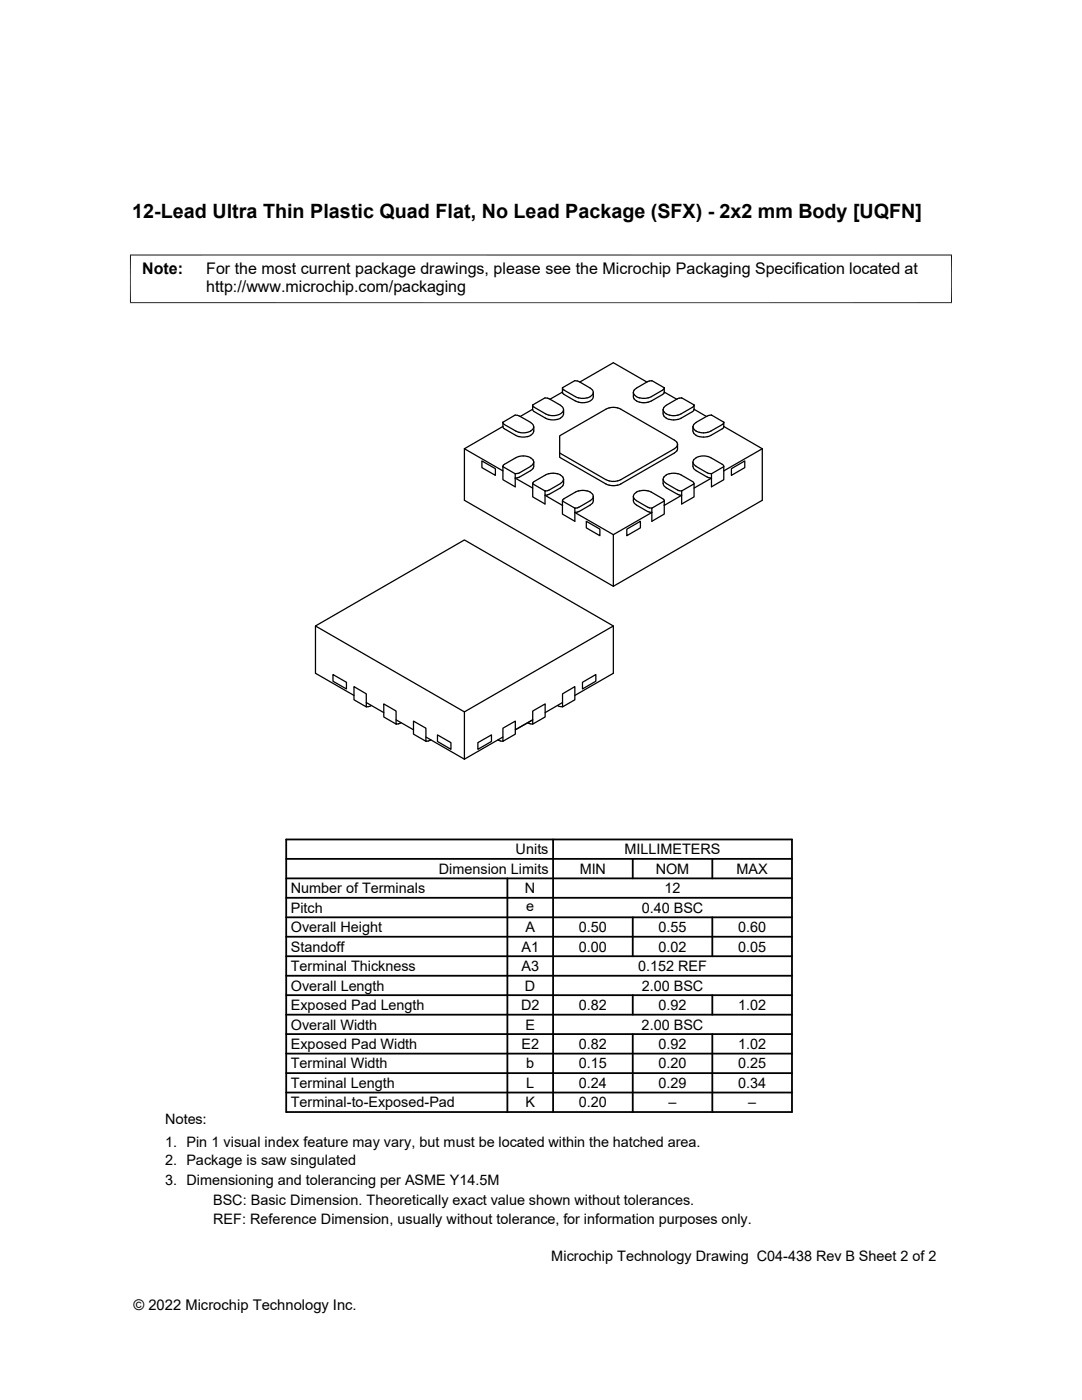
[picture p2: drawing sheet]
<svg xmlns="http://www.w3.org/2000/svg" width="216mm" height="279mm" viewBox="0 0 216 279" stroke-linecap="round" stroke-linejoin="round" font-family="sans-serif">
<defs><g id="words">
<text font-size="3.9" x="26.4" y="43.5">12-Lead Ultra Thin Plastic Quad Flat, No Lead Package (SFX) - 2x2 mm Body [UQFN]</text>
<g font-size="3.2">
<text x="28.4" y="54.7">Note:</text>
<text x="41.1" y="58.3">http://www.microchip.com/packaging</text>
<text x="41.1" y="54.7">For the most current package drawings, please see the Microchip Packaging Specification located at</text>
</g>
<g font-size="2.9">
<text x="102.9" y="170.5">Units</text>
<text x="124.6" y="170.5">MILLIMETERS</text>
<text x="58" y="178.3">Number of Terminals</text>
<text x="87.6" y="174.4">Dimension Limits</text>
<text x="104.8" y="178.3">N</text>
<text x="115.7" y="174.4">MIN</text>
<text x="130.8" y="174.4">NOM</text>
<text x="132.6" y="178.3">12</text>
<text x="147" y="174.4">MAX</text>
<text x="58" y="182.2">Pitch</text>
<text x="105" y="181.9">e</text>
<text x="128" y="182.2">0.40 BSC</text>
<text x="58" y="186">Overall Height</text>
<text x="58" y="189.9">Standoff</text>
<text x="104.1" y="189.9">A1</text>
<text x="104.8" y="186">A</text>
<text x="115.5" y="186">0.50</text>
<text x="115.5" y="189.9">0.00</text>
<text x="131.4" y="186">0.55</text>
<text x="131.4" y="189.9">0.02</text>
<text x="147.3" y="186">0.60</text>
<text x="147.3" y="189.9">0.05</text>
<text x="58" y="193.8">Terminal Thickness</text>
<text x="58" y="197.7">Overall Length</text>
<text x="104.1" y="193.8">A3</text>
<text x="104.8" y="197.7">D</text>
<text x="127.3" y="193.8">0.152 REF</text>
<text x="128" y="197.7">2.00 BSC</text>
<text x="58" y="201.6">Exposed Pad Length</text>
<text x="104" y="201.6">D2</text>
<text x="115.5" y="201.6">0.82</text>
<text x="131.4" y="201.6">0.92</text>
<text x="147.3" y="201.6">1.02</text>
<text x="58" y="205.5">Overall Width</text>
<text x="58" y="209.4">Exposed Pad Width</text>
<text x="104" y="209.4">E2</text>
<text x="104.8" y="205.5">E</text>
<text x="115.5" y="209.4">0.82</text>
<text x="128" y="205.5">2.00 BSC</text>
<text x="131.4" y="209.4">0.92</text>
<text x="147.3" y="209.4">1.02</text>
<text x="58" y="213.2">Terminal Width</text>
<text x="105" y="213.2">b</text>
<text x="115.5" y="213.2">0.15</text>
<text x="131.4" y="213.2">0.20</text>
<text x="147.3" y="213.2">0.25</text>
<text x="58" y="217.1">Terminal Length</text>
<text x="58" y="221">Terminal-to-Exposed-Pad</text>
<text x="104.8" y="221">K</text>
<text x="105" y="217.1">L</text>
<text x="115.5" y="217.1">0.24</text>
<text x="115.5" y="221">0.20</text>
<text x="131.4" y="217.1">0.29</text>
<text x="133.4" y="221">–</text>
<text x="147.3" y="217.1">0.34</text>
<text x="149.3" y="221">–</text>
<text x="32.9" y="224.4">Notes:</text>
<text x="32.9" y="229">1. Pin 1 visual index feature may vary, but must be located within the hatched area.</text>
<text x="32.9" y="232.6">2. Package is saw singulated</text>
<text x="32.9" y="236.6">3. Dimensioning and tolerancing per ASME Y14.5M</text>
<text x="42.5" y="244.3">REF: Reference Dimension, usually without tolerance, for information purposes only.</text>
<text x="42.5" y="240.6">BSC: Basic Dimension. Theoretically exact value shown without tolerances.</text>
<text x="110" y="251.7">Microchip Technology Drawing C04-438 Rev B Sheet 2 of 2</text>
<text x="26.6" y="261.3">© 2022 Microchip Technology Inc.</text>
</g>
</g></defs>
<g fill="none" stroke="#000" stroke-width=".25">
<path d="M112.2 78.3l-2.5 1.4M112.2 77.4l.1 1.1M112.3 78.5l2.5 1.5M114.8 79.2l.7 .2M115.5 76.1l2.3 1.4a.92 .92 0 0 1 .6 .9 .92 .92 0 0 1-.8 .8l-.1 .1a3.5 3.5 0 0 1-2.1 .1M115.5 76.2l-.8-.2-2.5 1.4 .2 .4 2.4 1.4M115.7 76.2l6.7-3.8 6.7 3.8M118.4 78.3a1.53 1.53 0 0 1-.2 1.4 2.9 2.9 0 0 1-2.8 .6M126.4 78.3a1.53 1.53 0 0 0 .2 1.4 2.9 2.9 0 0 0 2.7 .6M126.4 78.3a2.03 2.03 0 0 0 2.5 1.2l.4-.1M129.3 76.1l-2.4 1.5-.4 .3-.1 .4M129.3 76.2l.8-.2 2.4 1.4v1.1"/>
<path d="M132.5 78.5l-2.5 1.5-.7 .3M132.5 77.6l-2.5 1.6-.7 .2M132.5 78.3l2.5 1.4M132.5 77.4v.2M92.7 89.6v10.2l29.7 17.2 29.7-17.2v-10.2M92.7 89.6l7.7 4.4M96.2 92l2.6 1.5v1.4l-2.6-1.6zM100.4 84.3v.9l.1 .3 3.1 1.6M100.4 85.1l-7.7 4.5M100.4 93.1l2.4 1.5M100.4 93.1v2.6l2.4 1.5v-2.6M100.6 84.7l2.6 1.5a3.2 3.2 0 0 0 2.7-.2"/>
<path d="M102.8 82.8l.8 .2M102.8 95.4l3.5 2M102.8 82.8l-2.4 1.4 .2 .5M103.3 95.4h-.5M103.5 87.1l.7 .1 1-.1M103.6 83l2.3 1.3M105.9 91.4l-.3-.2a3.2 3.2 0 0 0-2.7 .2l-2.4 1.4-.1 .3M105.9 84.3a.89 .89 0 0 1 .6 .9 .89 .89 0 0 1-.6 .8M105.9 91.4l.5 .4 .1 .4M105.9 86.9l-.7 .2M105.9 93.1l-2.4 1.3-.7 .1M105.9 93.9l-2.6 1.4"/>
<path d="M106.3 81.7l-2.5 1.4M106.3 80.9v.8M106.3 96.6l2.5 1.4M106.3 96.6v2.6l2.5 1.4v-2.6M106.3 81.7l.2 .4 2.4 1.4M106.5 92.2l-.1 .4-.5 .4M106.5 92.2v1l-.1 .3-.5 .4M106.5 85.2v.9l-.1 .3-.5 .5M108.8 98.8l3.4 2M108.9 94.8l-2.4 1.4-.2 .4M109.6 97.8l-.8 .2M109.6 98.6l-.8 .2"/>
<path d="M111.7 90.4v.9l9.2 5.3 .7 .2M111.8 94.8l-.3-.2a3.4 3.4 0 0 0-2.6 .2M111.8 94.8l.5 .4 .1 .4M111.8 80.9a.95 .95 0 0 1 .6 1 .95 .95 0 0 1-.9 .8 3.2 3.2 0 0 1-2.6-.1M111.8 80.9l-2.4-1.4-.6-.1-2.5 1.4 .2 .4 2.4 1.4M111.8 97.4l-2.2 1.3M112.2 100l2.5 1.4M112.2 100v2.6l2.5 1.4v-2.6M112.2 99.9v.1M112.4 95.6l-.1 .5-.3 .3-2.4 1.4M112.5 95.6l-.1 1-.1 .3-.5 .4M112.5 81.7l-.1 .9a2.01 2.01 0 0 1-2.5 1.2l-1-.3"/>
<path d="M114.8 80l.7 .3M115.4 98a2.35 2.35 0 0 1 3 1v.1M115.5 98l-3 1.5-.3 .4M118.3 99.5l-2.8 1.7-.8 .2M118.4 99.1l-.1 .4M118.4 99.1a1.53 1.53 0 0 1-.2 1.4l-.4 .3M121.5 81.4a3.2 3.2 0 0 1 2.4 .3l10.7 6.1 .5 .5 .1 .4M121.6 81.4l-.7 .3-9.2 5.3v3.4l9.2 5.3 .7 .3M123.9 96.6l-.3 .1a3.5 3.5 0 0 1-2.1 .1M123.9 95.7l-.3 .2a3.3 3.3 0 0 1-2.1 .1M126.4 99.1a1.53 1.53 0 0 0 .2 1.4l.4 .3M126.5 99.5l2.8 1.7 .8 .2"/>
<path d="M127 98.2a.91 .91 0 0 0-.5 1.3M129.3 98l.7 .2 2.5 1.5M129.3 98a3.4 3.4 0 0 0-2.3 .2M132.3 81.7v.9M132.3 95.6v.9M132.3 96.5l.2 .4 .4 .4M132.3 82.6a2.01 2.01 0 0 0 2.6 1.2l.4-.1M132.5 99.7v.3M132.5 100v2.6l-2.4 1.4v-2.6M132.5 100l-2.4 1.4M132.9 80.9l2.5-1.4 .6-.1 2.5 1.4-.1 1.2-2.5 1.5M132.9 97.4l2.3 1.3"/>
<path d="M132.9 94.8a.87 .87 0 0 0-.6 .8 .87 .87 0 0 0 .6 .9l2.3 1.3M132.9 80.9a.96 .96 0 0 0-.5 1 .96 .96 0 0 0 .8 .8 3.3 3.3 0 0 0 2.1 .1M135.1 90l-.5 .4-10.7 6.2M135.2 88.7l-.1 .4-.5 .4-10.7 6.2M135.2 88.7l-.1 1.3M135.2 97.8l.8 .2M135.2 98.6l.8 .2M135.3 94.5l.6 .3M135.3 94.6a3.3 3.3 0 0 0-2.4 .2M135.9 83.5l-.6 .2M135.9 82.6l-.6 .2M135.9 94.8l2.4 1.4 .2 .4"/>
<path d="M136 98.8l-3.5 2M138.3 92.2v1l.2 .4 2.6 1.6M138.3 85.2v.9l.1 .3 .5 .5M138.5 80.9l-.2 .3-2.4 1.4M138.5 81.7l2.5 1.4M138.5 96.6v2.6l-2.5 1.4v-2.6M138.5 96.6l-2.5 1.4M138.9 93.1l2.2 1.3M138.9 86.9l.6 .2M138.9 91.4a.88 .88 0 0 0-.6 .8 .88 .88 0 0 0 .6 .8M138.9 91.4l.3-.2a3.2 3.2 0 0 1 2.6 .2M141.1 83l-2.3 1.4-.4 .4-.1 .4"/>
<path d="M141.2 94.4l.8 .1M141.2 95.2l.3 .1M141.2 87.1l-1 .1-.7-.1M141.5 95.4h.5M141.9 91.4l2.4 1.4 .1 .3M142 82.8l-.8 .2M142 82.8l2.4 1.4v1l-.3 .4-2.9 1.5M142 95.4l-3.5 2M144.1 84.7l-2.2 1.3a2.74 2.74 0 0 1-3.6-.6v-.2M144.4 85.1l7.7 4.5M144.4 93.1v2.6l-2.4 1.5v-2.6M144.4 84.3l-.3 .4"/>
<path d="M144.4 93.1l-2.4 1.5M145.9 93.5l2.7-1.5v1.3l-2.7 1.6zM152.1 89.6l-7.7 4.4M115.5 102.1l-.8 .2 7.7 4.4M117 104l2.7 1.6v1.3l-2.7-1.6zM117.8 100.8l-2.3 1.3M122.4 106.7v10.3M125.1 105.6l2.7-1.6v1.3l-2.7 1.6zM127 100.8l2.3 1.3M129.3 102.1l.8 .2-7.7 4.4M62.9 124.9l29.8-17.1 29.7 17.1M66.4 134.6l2.7 1.6v1.3l-2.7-1.5z"/>
<path d="M70.6 138.8l-7.7-4.4v-9.5l29.8 17.2 29.7-17.2v9.5l-7.7 4.4M70.6 137l2.5 1.5v2.6l-2.5-1.4zM112.2 138.5l2.5-1.5v2.7l-2.5 1.4zM116.2 136.2l2.7-1.6v1.4l-2.7 1.5zM73.1 140.2l3.5 2M73.9 140.9l-.8 .2M74.1 140.8l-.2 .1M76.6 140.5l2.4 1.4v2.6l-2.4-1.4zM79 143.7l3.5 1.9M80 144.2l-1 .3M82.5 143.9l2.5 1.4v2.6l-2.5-1.4zM85 147.1l7.7 4.4"/>
<path d="M85.5 147.9h-.5M86 147.7l-.5 .2M87.3 146.7l2.7 1.5v1.3l-2.7-1.5zM92.7 142.1v9.4M95.4 148.2l2.7-1.5v1.3l-2.7 1.5zM99.4 147.7l.5 .2M99.9 147.9h.5M100.4 147.1l-7.7 4.4M100.4 145.3l2.4-1.4v2.6l-2.4 1.4zM105.3 144.2l1 .3M106.3 141.9l2.5-1.4v2.6l-2.5 1.4zM106.3 143.7l-3.5 1.9"/>
<path d="M111.3 140.8l.1 .1M111.4 140.9l.8 .2M112.2 140.2l-3.4 2"/>
</g>
<g fill="none" stroke="#000" stroke-width=".36">
<path d="M57.1 179.2h100.9M57.1 175.3h100.9M57.1 171.4h100.9M57.1 167.5h100.9v54.4h-100.9zM101.2 175.3v46.6M110.4 167.5v54.4M126.3 171.4v3.9M142.1 171.4v3.9M57.1 186.9h100.9M57.1 183.1h100.9M57.1 198.6h100.9M57.1 194.7h100.9"/>
<path d="M57.1 190.8h100.9M126.3 183.1v7.7M126.3 198.6v3.9M142.1 183.1v7.7M142.1 198.6v3.9M57.1 214.2h100.9M57.1 206.4h100.9M57.1 202.5h100.9M57.1 210.3h100.9M57.1 218h100.9M126.3 206.4v15.5M142.1 206.4v15.5"/>
</g>
<path d="M26 50.8v9.7M189.9 50.8v9.7M189.9 50.9h-164M25.9 60.4h164" fill="none" stroke="#000" stroke-width=".2"/>
<use href="#words"/>
</svg>
